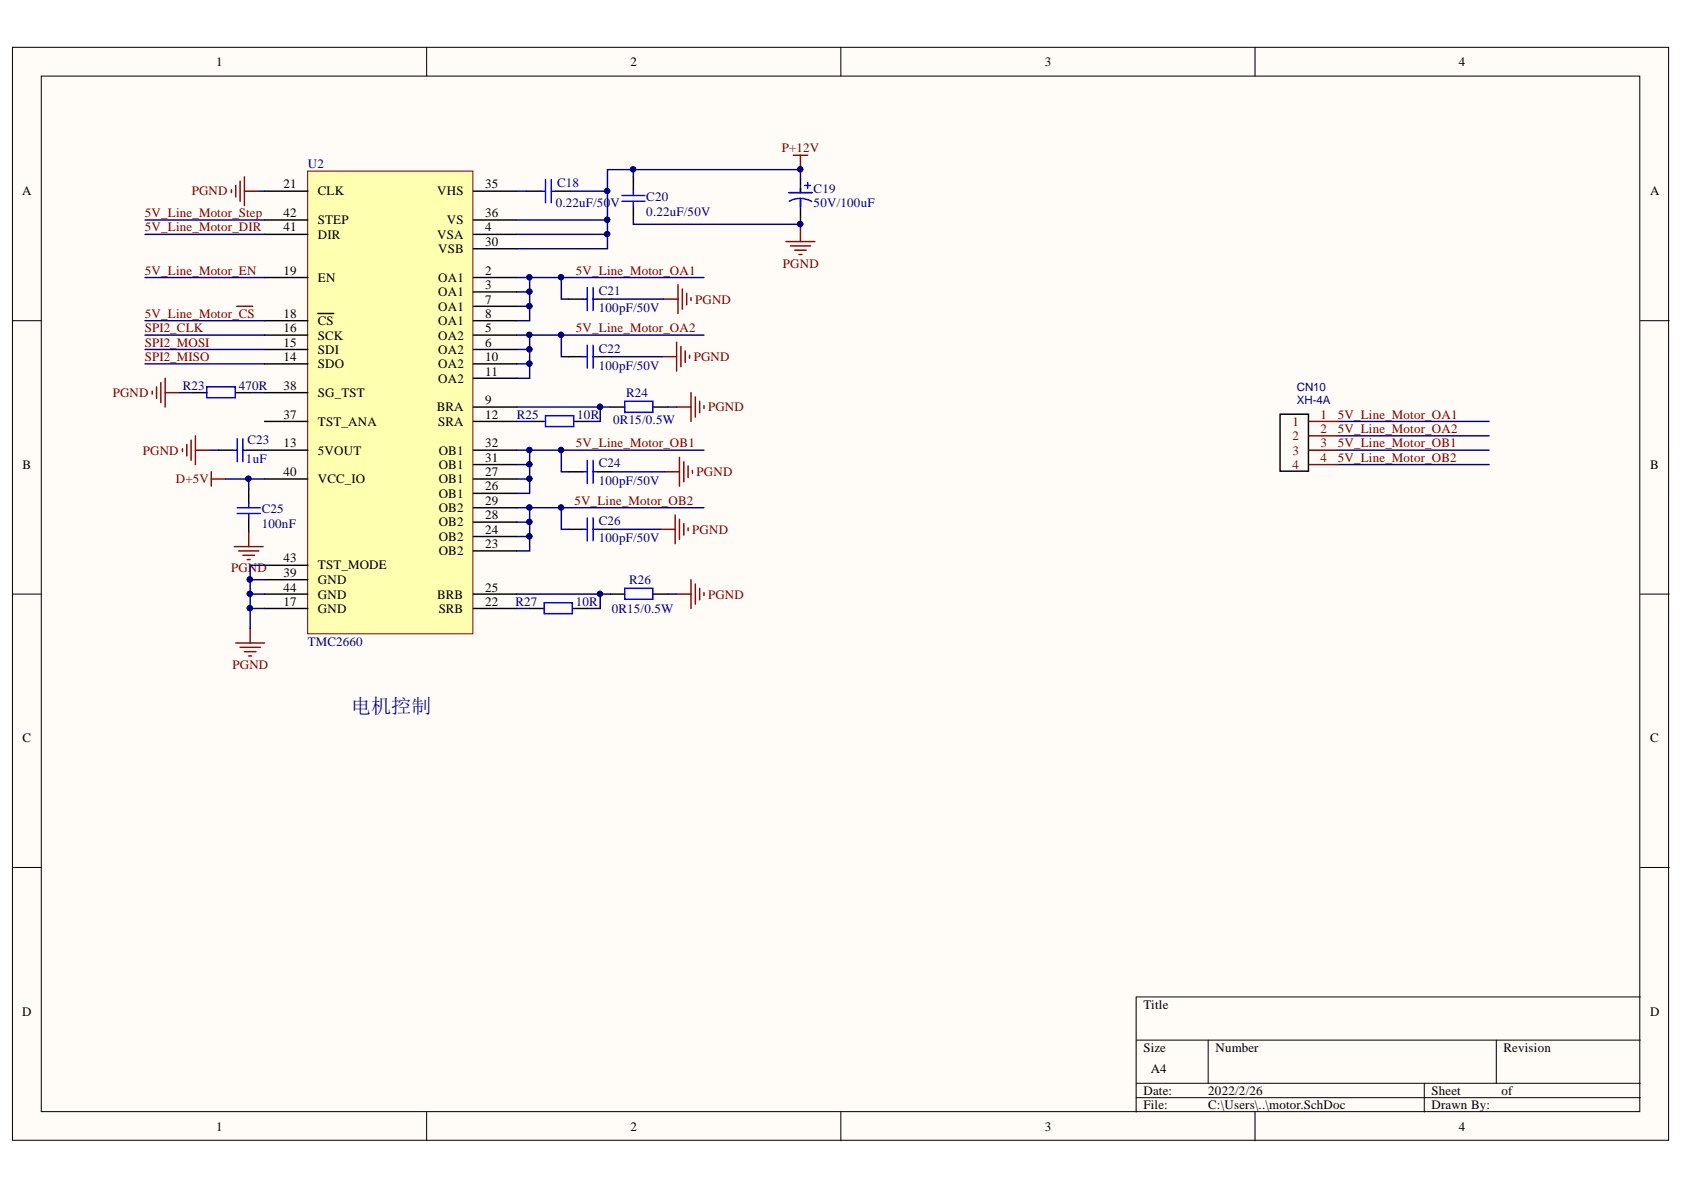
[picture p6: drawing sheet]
<svg xmlns="http://www.w3.org/2000/svg" width="297mm" height="210mm" viewBox="0 0 297 210" stroke-linecap="round" stroke-linejoin="round" font-family="sans-serif">
<defs><g id="words">
<text font-size="3.5" fill="#000080" x="61.9" y="125.7">电机控制</text>
<g font-size="2.3">
<text x="38.1" y="11.7">1</text>
<text x="111.2" y="11.7">2</text>
<text x="184.3" y="11.7">3</text>
<text x="257.3" y="11.7">4</text>
<text x="3.9" y="34.5">A</text>
<text x="50" y="33.2">21</text>
<text x="56.1" y="34.5">CLK</text>
<text x="77.1" y="34.5">VHS</text>
<text x="85.6" y="33.2">35</text>
<text x="291.1" y="34.5">A</text>
<text x="50" y="38.3">42</text>
<text x="50" y="40.8">41</text>
<text x="56.1" y="39.5">STEP</text>
<text x="78.8" y="39.5">VS</text>
<text x="85.6" y="40.8">4</text>
<text x="85.6" y="38.3">36</text>
<text x="56.1" y="42.1">DIR</text>
<text x="77.1" y="42.1">VSA</text>
<text x="77.3" y="44.7">VSB</text>
<text x="85.6" y="43.4">30</text>
<text x="50" y="48.5">19</text>
<text x="56.1" y="49.8">EN</text>
<text x="77.3" y="49.8">OA1</text>
<text x="77.3" y="52.3">OA1</text>
<text x="85.6" y="48.5">2</text>
<text x="85.6" y="53.6">7</text>
<text x="85.6" y="51">3</text>
<text x="50" y="56.1">18</text>
<text x="50" y="58.6">16</text>
<text x="56.1" y="57.4">CS</text>
<text x="56.1" y="59.9">SCK</text>
<text x="77.3" y="57.4">OA1</text>
<text x="77.3" y="54.8">OA1</text>
<text x="77.3" y="59.9">OA2</text>
<text x="85.6" y="56.1">8</text>
<text x="85.6" y="58.6">5</text>
<text x="50" y="61.2">15</text>
<text x="50" y="63.7">14</text>
<text x="56.1" y="62.4">SDI</text>
<text x="56.1" y="65">SDO</text>
<text x="77.3" y="65">OA2</text>
<text x="77.3" y="62.4">OA2</text>
<text x="85.6" y="63.7">10</text>
<text x="85.6" y="61.2">6</text>
<text x="50" y="68.8">38</text>
<text x="56.1" y="70">SG_TST</text>
<text x="77.3" y="67.5">OA2</text>
<text x="85.6" y="71.3">9</text>
<text x="85.6" y="66.2">11</text>
<text x="50" y="73.8">37</text>
<text x="56.1" y="75.1">TST_ANA</text>
<text x="77" y="72.6">BRA</text>
<text x="77.3" y="75.1">SRA</text>
<text x="85.6" y="73.8">12</text>
<text x="4" y="82.7">B</text>
<text x="50" y="78.9">13</text>
<text x="50" y="84">40</text>
<text x="56.1" y="80.2">5VOUT</text>
<text x="77.4" y="80.2">OB1</text>
<text x="77.4" y="82.7">OB1</text>
<text x="85.6" y="78.9">32</text>
<text x="85.6" y="84">27</text>
<text x="85.6" y="81.4">31</text>
<text x="291.1" y="82.7">B</text>
<text x="56.1" y="85.2">VCC_IO</text>
<text x="77.4" y="87.8">OB1</text>
<text x="77.4" y="85.2">OB1</text>
<text x="85.6" y="86.5">26</text>
<text x="85.6" y="89">29</text>
<text x="77.4" y="95.4">OB2</text>
<text x="77.4" y="92.8">OB2</text>
<text x="77.4" y="90.3">OB2</text>
<text x="85.6" y="94.1">24</text>
<text x="85.6" y="91.6">28</text>
<text x="50" y="99.2">43</text>
<text x="50" y="101.7">39</text>
<text x="56.1" y="100.4">TST_MODE</text>
<text x="77.4" y="97.9">OB2</text>
<text x="85.6" y="96.6">23</text>
<text x="50" y="104.3">44</text>
<text x="50" y="106.9">17</text>
<text x="56.1" y="103">GND</text>
<text x="56.1" y="105.6">GND</text>
<text x="77.1" y="105.6">BRB</text>
<text x="85.6" y="106.9">22</text>
<text x="85.6" y="104.3">25</text>
<text x="56.1" y="108.1">GND</text>
<text x="77.4" y="108.1">SRB</text>
<text x="4" y="130.9">C</text>
<text x="291.1" y="130.9">C</text>
<text x="3.9" y="179.2">D</text>
<text x="201.7" y="177.9">Title</text>
<text x="291.1" y="179.2">D</text>
<text x="201.7" y="185.5">Size</text>
<text x="214.4" y="185.5">Number</text>
<text x="265.2" y="185.5">Revision</text>
<text x="203" y="189.3">A4</text>
<text x="201.7" y="193.1">Date:</text>
<text x="201.7" y="195.7">File:</text>
<text x="213.1" y="193.1">2022/2/26</text>
<text x="213.1" y="195.7">C:\Users\..\motor.SchDoc</text>
<text x="252.5" y="193.1">Sheet</text>
<text x="252.5" y="195.7">Drawn By:</text>
<text x="264.8" y="193.1">of</text>
<text x="38.1" y="199.5">1</text>
<text x="111.2" y="199.5">2</text>
<text x="184.3" y="199.5">3</text>
<text x="257.3" y="199.5">4</text>
</g>
<g font-size="2.3" fill="#000080">
<text x="54.3" y="29.7">U2</text>
<text x="98.3" y="32.9">C18</text>
<text x="114" y="35.5">C20</text>
<text x="143.5" y="34">C19</text>
<text x="98" y="36.5">0.22uF/50</text>
<text x="107.7" y="36.5">V</text>
<text x="114" y="38">0.22uF/50V</text>
<text x="143.5" y="36.5">50V/100uF</text>
<text x="105.6" y="52">C21</text>
<text x="105.6" y="55.1">100pF/50V</text>
<text x="105.6" y="62.2">C22</text>
<text x="105.6" y="65.2">100pF/50V</text>
<text x="32.2" y="68.8">R23</text>
<text x="42.1" y="68.8">470R</text>
<text x="110.4" y="70">R24</text>
<text x="91.2" y="73.8">R25</text>
<text x="101.8" y="73.8">10R</text>
<text x="108.2" y="74.9">0R15/0.5W</text>
<text x="43.4" y="81.7">1uF</text>
<text x="43.6" y="78.4">C23</text>
<text x="105.6" y="82.5">C24</text>
<text x="105.6" y="85.5">100pF/50V</text>
<text x="46.2" y="90.6">C25</text>
<text x="46.2" y="93.1">100nF</text>
<text x="105.6" y="92.6">C26</text>
<text x="105.6" y="95.6">100pF/50V</text>
<text x="90.9" y="106.9">R27</text>
<text x="101.6" y="106.9">10R</text>
<text x="111" y="103">R26</text>
<text x="54.3" y="114">TMC2660</text>
<text x="107.9" y="108.1">0R15/0.5W</text>
</g>
<g font-size="2.3" fill="#800000">
<text x="137.9" y="26.9">P+12V</text>
<text x="33.8" y="34.5">PGND</text>
<text x="25.5" y="38.3">5V_Line_Motor_Step</text>
<text x="25.5" y="40.8">5V_Line_Motor_DIR</text>
<text x="138.1" y="47.2">PGND</text>
<text x="25.5" y="48.5">5V_Line_Motor_EN</text>
<text x="101.6" y="48.5">5V_Line_Motor_OA1</text>
<text x="122.6" y="53.6">PGND</text>
<text x="25.5" y="56.1">5V_Line_Motor_CS</text>
<text x="25.5" y="58.6">SPI2_CLK</text>
<text x="101.6" y="58.6">5V_Line_Motor_OA2</text>
<text x="25.5" y="63.7">SPI2_MISO</text>
<text x="25.5" y="61.2">SPI2_MOSI</text>
<text x="122.4" y="63.7">PGND</text>
<text x="19.9" y="70">PGND</text>
<text x="124.9" y="72.6">PGND</text>
<text x="236" y="73.8">5V_Line_Motor_OA1</text>
<text x="236" y="76.4">5V_Line_Motor_OA2</text>
<text x="25.2" y="80.2">PGND</text>
<text x="101.6" y="78.9">5V_Line_Motor_OB1</text>
<text x="122.9" y="84">PGND</text>
<text x="236" y="78.9">5V_Line_Motor_OB1</text>
<text x="236" y="81.4">5V_Line_Motor_OB2</text>
<text x="31" y="85.2">D+5V</text>
<text x="101.3" y="89">5V_Line_Motor_OB2</text>
<text x="122.1" y="94.1">PGND</text>
<text x="40.8" y="101">PGND</text>
<text x="124.9" y="105.6">PGND</text>
<text x="41" y="118">PGND</text>
</g>
<g font-size="2.3" fill="#800">
<text x="228" y="75.1">1</text>
<text x="228" y="77.6">2</text>
<text x="232.9" y="73.8">1</text>
<text x="232.9" y="76.4">2</text>
<text x="228" y="80.2">3</text>
<text x="228" y="82.7">4</text>
<text x="232.9" y="78.9">3</text>
<text x="232.9" y="81.4">4</text>
</g>
<g font-size="2" fill="#000080">
<text x="228.8" y="69">CN10</text>
<text x="228.8" y="71.2">XH-4A</text>
</g>
</g></defs>
<g fill="#fffcf8" stroke="#000" stroke-width=".18">
<path d="M2.2 8.3h292.1v192.8h-292.1z"/>
<path d="M7.3 13.4h281.9v182.7h-281.9z"/>
</g>
<g fill="none" stroke="#000" stroke-width=".18">
<path d="M75.3 8.3v5.1M148.3 8.3v5.1M221.4 8.3v5.1M2.2 56.6h5.1M289.3 56.6h5.1M2.2 104.8h5.1M289.3 104.8h5.1M2.2 153h5.1M289.3 153h5.1M289.3 175.9h-88.9v20.3M75.3 196.2v5M148.3 196.2v5"/>
<path d="M200.4 183.5h88.9M200.4 191.1h88.9M200.4 193.6h88.9M213.1 183.5v7.6M221.4 196.2v5M251.2 191.1v5.1M263.9 183.5v7.6"/>
</g>
<path d="M54.3 30.2h29.1v81.6h-29.1z" fill="#ffffb0" stroke="#800000" stroke-width=".18"/>
<g fill="none" stroke="#000" stroke-width=".25">
<path d="M46.7 33.7h7.6M46.7 38.8h7.6M83.5 33.7h7.6M83.5 38.8h7.6M92.9 33.7h2.6M98 33.7h2.5M111.7 31.2v2.5M111.7 36.3v2.5M141.2 31.4v2.6M141.2 35.8v2.5M46.7 41.3h7.6M46.7 49h7.6"/>
<path d="M46.7 56.6h7.6M46.7 59.1h7.6M56.1 55.3h2.8M83.5 41.3h7.6M83.5 49h7.6M83.5 56.6h7.6M83.5 59.1h7.6M83.5 43.9h7.6M83.5 54h7.6M83.5 51.5h7.6M100.3 52.8h2.5M105.4 52.8h2.5"/>
<path d="M34 69.3h2.5M38.5 79.4h2.6M41.6 69.3h2.5M43.6 79.4h2.6M46.7 61.6h7.6M46.7 64.2h7.6M46.7 69.3h7.6M46.7 74.3h7.6M46.7 79.4h7.6M83.5 61.6h7.6M83.5 64.2h7.6M83.5 74.3h7.6"/>
<path d="M83.5 79.4h7.6M83.5 71.8h7.6M83.5 66.7h7.6M93.7 74.3h2.5M100.3 62.9h2.5M101.3 74.3h2.5M105.4 62.9h2.5M107.7 71.8h2.5M115.3 71.8h2.5M225.8 73.1h5v10h-5zM43.9 86.3v2.5M43.9 91.3v2.6"/>
<path d="M46.7 84.5h7.6M46.7 99.7h7.6M83.5 84.5h7.6M83.5 87h7.6M83.5 81.9h7.6M83.5 94.6h7.6M83.5 92.1h7.6M83.5 89.6h7.6M83.5 97.2h7.6M100.3 93.4h2.5M100.3 83.2h2.5M105.4 93.4h2.5"/>
<path d="M105.4 83.2h2.5M46.7 102.3h7.6M46.7 104.8h7.6M46.7 107.3h7.6M83.5 104.8h7.6M83.5 107.3h7.6M93.4 107.3h2.6M101 107.3h2.6M107.7 104.8h2.5M115.3 104.8h2.5"/>
</g>
<g fill="none" stroke="#800000" stroke-width=".25">
<path d="M40.8 33.5v.5M41.6 32.7v2M42.3 32v3.5M43.1 31.2v5.1M43.1 33.7h2.6M139.9 27.4h2.6M141.2 27.4v2.5M41.8 54h2.8M117.1 52.8h2.5M119.6 50.2v5.1M120.4 51v3.5M121.1 51.7v2.1"/>
<path d="M121.9 52.5v.5M138.7 42.6h5M139.4 43.4h3.6M140.2 44.1h2M140.9 44.9h.6M141.2 40.1v2.5M26.8 69v.5M27.6 68.2v2.1M28.4 67.5v3.5M29.1 66.7v5.1M29.1 69.3h2.6M32.2 79.2v.5"/>
<path d="M32.9 78.4v2M33.7 77.6v3.6M34.5 76.9v5M34.5 79.4h2.5M116.8 62.9h2.5M119.3 60.4v5.1M119.3 71.8h2.6M120.1 61.1v3.6M120.9 61.9v2M121.6 62.7v.5M121.9 69.3v5M122.6 70v3.6"/>
<path d="M123.4 70.8v2M124.2 71.5v.5M37.3 83.2v2.6M37.3 84.5h2.5M41.3 96.4h5.1M42.1 97.2h3.6M42.9 97.9h2M43.6 98.7h.5M43.9 93.9v2.5M116.5 93.4h2.6M117.3 83.2h2.6M119.1 90.8v5.1"/>
<path d="M119.9 80.7v5.1M119.9 91.6v3.5M120.6 81.4v3.6M120.6 92.4v2M121.4 82.2v2M121.4 93.1v.5M122.1 83v.5M41.6 113.4h5.1M42.3 114.2h3.6M43.1 114.9h2M43.9 115.7h.5M44.1 110.9v2.5"/>
<path d="M119.3 104.8h2.6M121.9 102.3v5M122.6 103v3.6M123.4 103.8v2M124.2 104.5v.5"/>
</g>
<g fill="none" stroke="#00f" stroke-width=".25">
<path d="M95.5 33.7h.7M96.2 31.7v4.1M97.2 31.7v4.1M97.2 33.7h.8M109.7 35.5h4.1M109.7 34.5h4.1M111.7 33.7v.8M111.7 35.5v.8M139.2 34h4M141.2 35l.8 .1 1.2 .4M141.2 35l-1.2 .2-.8 .3M141.2 33.2v.8"/>
<path d="M141.2 35v1.5M142 32.7h1M142.5 32.2v1M102.8 52.8h.8M103.6 50.7v4.1M104.6 50.7v4.1M104.6 52.8h.8M36.5 68.2h5v2h-5zM41.1 79.4h.7M41.8 77.4v4M42.9 77.4v4M42.9 79.4h.7"/>
<path d="M96.2 73.3h5v1.9h-5zM102.8 62.9h.8M103.6 60.9v4M104.6 60.9v4M104.6 62.9h.8M110.2 70.8h5v1.9h-5zM41.8 90.6h4.1M41.8 89.6h4.1M43.9 88.8v.8M43.9 90.6v.7M102.8 93.4h.8M102.8 83.2h.8"/>
<path d="M103.6 81.2v4M103.6 91.3v4.1M104.6 81.2v4M104.6 91.3v4.1M104.6 93.4h.8M104.6 83.2h.8M96 106.3h4.9v1.9h-4.9zM110.2 103.8h5v1.9h-5z"/>
</g>
<g fill="none" stroke="#000080" stroke-width=".25">
<path d="M25.6 38.8h21.1M45.7 33.7h1M91.1 33.7h1.8M100.5 33.7h6.6M107.1 38.8v5.1h-16M111.7 29.9h29.5v1.5M111.7 38.8v.8h29.5v.5M111.7 31.2v-1.3h-4.6v8.9h-16M141.2 38.3v1.3M25.6 41.3h21.1M25.6 49h21.1M25.6 56.6h21.1"/>
<path d="M25.6 59.1h21.1M91.1 59.1h33.1M91.1 49h33.1M91.1 41.3h16M91.1 51.5h2.3M91.1 54h2.3M93.4 59.1v7.6h-2.3M93.4 49v7.6h-2.3M99 49v3.8h1.3M99 59.1v3.8h1.3M107.9 52.8h9.2M25.6 61.6h21.1"/>
<path d="M25.6 64.2h21.1M31.7 69.3h2.3M37 79.4h1.5M44.1 69.3h2.6M46.2 79.4h.5M91.1 79.4h33.1M91.1 71.8h16.6M91.1 61.6h2.3M91.1 64.2h2.3M91.1 74.3h2.6M93.4 79.4v7.6h-2.3M99 79.4v3.8h1.3"/>
<path d="M105.9 71.8v2.5h-2.1M107.9 62.9h8.9M117.8 71.8h1.5M236 74.3h26.7M236 79.4h26.7M236 76.9h26.7M39.8 84.5h6.9M43.9 84.5v1.8M46.7 99.7h-2.6v11.2M91.1 89.6h33.1M91.1 81.9h2.3M91.1 84.5h2.3"/>
<path d="M91.1 92.1h2.3M91.1 94.6h2.3M93.4 89.6v7.6h-2.3M99 89.6v3.8h1.3M107.9 83.2h9.4M107.9 93.4h8.6M236 81.9h26.7M44.1 104.8h2.6M44.1 107.3h2.6M44.1 102.3h2.6M91.1 104.8h16.6M91.1 107.3h2.3"/>
<path d="M105.9 104.8v2.5h-2.3M117.8 104.8h1.5"/>
</g>
<g fill="#000080" stroke="#000080" stroke-width=".18">
<circle cx="93.4" cy="51.4" r=".46"/>
<circle cx="93.4" cy="54" r=".46"/>
<circle cx="93.4" cy="61.6" r=".46"/>
<circle cx="93.4" cy="64.1" r=".46"/>
<circle cx="93.4" cy="81.9" r=".46"/>
<circle cx="93.4" cy="84.4" r=".46"/>
<circle cx="93.4" cy="92" r=".46"/>
<circle cx="93.4" cy="94.6" r=".46"/>
<circle cx="99" cy="48.9" r=".46"/>
<circle cx="99" cy="59.1" r=".46"/>
<circle cx="99" cy="79.4" r=".46"/>
<circle cx="99" cy="89.5" r=".46"/>
<circle cx="107.1" cy="33.7" r=".46"/>
<circle cx="43.8" cy="84.4" r=".46"/>
<circle cx="105.8" cy="71.8" r=".46"/>
<circle cx="105.8" cy="104.7" r=".46"/>
<circle cx="107.1" cy="41.3" r=".46"/>
<circle cx="141.1" cy="29.9" r=".46"/>
<circle cx="111.7" cy="29.9" r=".46"/>
<circle cx="141.1" cy="39.5" r=".46"/>
<circle cx="44.1" cy="102.2" r=".47"/>
<circle cx="44.1" cy="104.7" r=".46"/>
<circle cx="44.1" cy="107.3" r=".46"/>
<circle cx="93.4" cy="89.5" r=".46"/>
<circle cx="93.4" cy="79.4" r=".46"/>
<circle cx="93.4" cy="59.1" r=".46"/>
<circle cx="93.4" cy="48.9" r=".46"/>
<circle cx="107.1" cy="38.8" r=".46"/>
</g>
<path d="M230.9 74.3h5.1M230.9 76.9h5.1M230.9 79.4h5.1M230.9 81.9h5.1" fill="none" stroke="#800" stroke-width=".25"/>
<use href="#words"/>
</svg>
